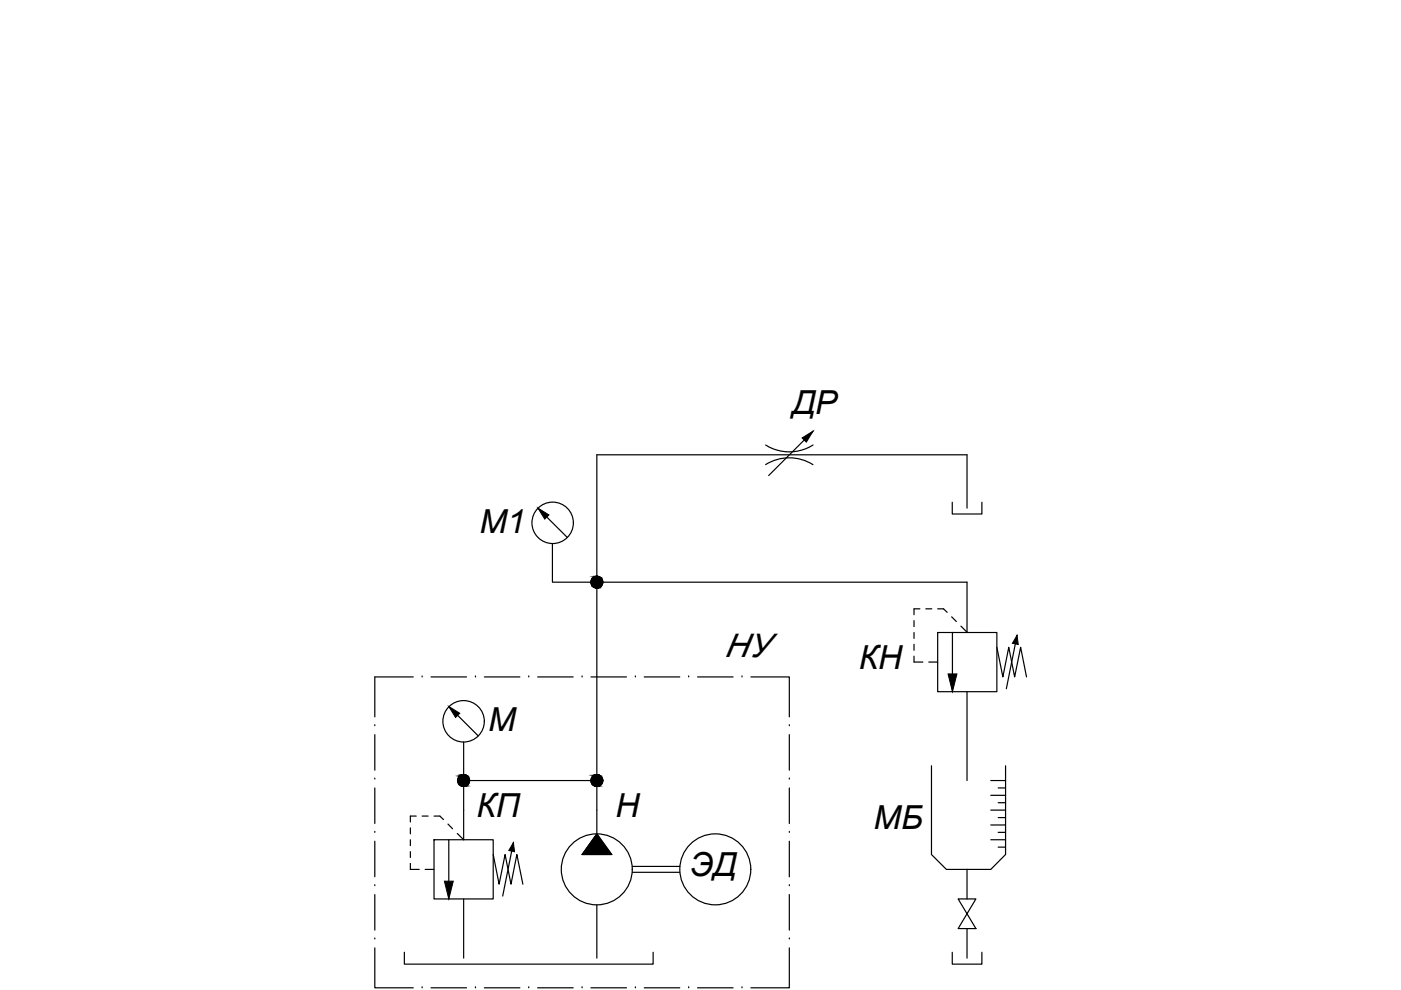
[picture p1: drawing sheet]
<svg xmlns="http://www.w3.org/2000/svg" width="297mm" height="210mm" viewBox="0 0 297 210" stroke-linecap="round" stroke-linejoin="round" font-family="sans-serif">
<defs><g id="words">
<g font-size="7">
<text x="167.9" y="87.8">ДР</text>
<text x="101.7" y="113">М1</text>
<text x="153.7" y="139.3">НУ</text>
<text x="182.1" y="141.9">КН</text>
<text x="103.5" y="155">М</text>
<text x="101" y="173.2">КП</text>
<text x="130.5" y="173.2">Н</text>
<text x="185.2" y="175.7">МБ</text>
<text x="146.3" y="185.7">ЭД</text>
</g>
</g></defs>
<!-- layer: 0 -->
<g fill="none" stroke="#000" stroke-width=".25">
<path d="M162.3 98.5a9.4 9.4 0 0 1 10.1 0M162.3 94.4a9.4 9.4 0 0 0 10.1 0M172.4 91.4l-9.4 9.4M114.1 107.8l6.2 6.2M117.1 115.3v8.1h87.9v10.7M201.9 106.5v2.5h6.3v-2.5M205 107.7v-11.3h-78.5v69.1M193.8 131.6v1.3M193.8 134.1v1.3M193.8 136.6v1.3M193.8 139.1v1.3h1.9M195 129.1h-1.2v1.2"/>
<path d="M196.3 129.1h1.3M198.8 134.1h12.6v12.6h-12.6zM198.8 129.1h1.3l.7 .7M201.8 130.8l1 1M201.9 134.1v12.6M203.7 132.8l1.4 1.3M211.4 137.2l1.2 6.3 1.3-6.3 1.2 6.3 1.3-6.3 1.2 6.3M215.6 134.7l-2.2 11.3M95.2 149.8l6.2 6.2M98.3 157.3v8.2M196.9 140.4h1.9M205 146.7v18.8"/>
<path d="M87 175.5v1.3M87 178v1.3M88.3 173h-1.3v1.3M89.5 173h1.3M92 178h12.6v12.6h-12.6zM92 173h1.3l.7 .8M95 174.7l1 1M95.2 178v12.6M97 176.7l1.3 1.3v-12.5h28.2v11.3M108.8 178.7l-2.2 11.3M126.5 176.8l3.2 4.4h-6.3zM127.8 179.3h.1"/>
<path d="M197.5 162.4v18.8l3.1 3.1h9.5l3.1-3.1v-18.8M210.1 178h3.1M210.1 174.9h3.1M210.1 171.8h3.1M210.1 168.6h3.1M210.1 165.5h3.1M211.6 179.6h1.6M211.6 176.5h1.6M211.6 173.3h1.6M211.6 170.2h1.6M211.6 167.1h1.6M87 180.6v1.2"/>
<path d="M87 183.1v1.2h1.9M90.1 184.3h1.9M98.3 190.6v12.6M104.6 181.2l1.2 6.3 1.3-6.3 1.2 6.3 1.3-6.3 1.3 6.3M126.5 191.9v11.3M134.1 183.7h10.1M134.1 184.9h10.1M203.1 190.6l3.8 6.3h-3.8l3.8-6.3zM205 184.3v6.3M205 196.9v6.3M85.7 201.9v2.5h52.8v-2.5M201.9 201.9v2.5h6.3v-2.5"/>
<circle cx="117.2" cy="110.9" r="4.4"/>
<circle cx="126.5" cy="123.4" r="1.26"/>
<circle cx="98.3" cy="152.9" r="4.4"/>
<circle cx="98.3" cy="165.5" r="1.26"/>
<circle cx="126.5" cy="184.3" r="7.5"/>
<circle cx="151.7" cy="184.3" r="7.5"/>
</g>
<g fill="#000" stroke="#000" stroke-width=".21">
<path d="M170.1 92.9l2.3-1.5-1.5 2.3zM114.1 107.7l2.3 1.5-.9 .9zM215.6 134.7l.3 1.9-1.2-.2zM95.2 149.8l2.3 1.4-.9 .9zM201 142.9h1.9l-1 3.8zM98.1 164.3l.2-.1zM126.5 176.8l3.2 4.4h-6.3zM126.3 164.2h.2zM126.5 164.2h.3zM94.2 186.8h1.9l-.9 3.8zM108.8 178.7l.3 1.9-1.2-.3z"/>
<path d="M126.3 124.7h.2zM126.5 124.7h.3z"/>
<path d="M126.3 122.2l.2 .1zM126.1 122.3h.4z"/>
<path d="M126.1 122.3h.4zM125.9 122.3h.6z"/>
<path d="M125.9 122.3l.6 .2v-.2zM125.7 122.5l.2-.2 .6 .2z"/>
<path d="M125.7 122.5l.8 .1v-.1zM125.7 122.5l.8 .1h-.9z"/>
<path d="M125.6 122.6l.9 .2v-.2zM125.6 122.6l.9 .2h-1z"/>
<path d="M125.5 122.8l1 .2v-.2zM125.5 122.8l1 .2h-1.1z"/>
<path d="M125.4 123l1.1 .2v-.2zM125.4 123l1.1 .2h-1.2z"/>
<path d="M125.3 123.2l1.2 .2v-.2zM125.3 123.2l1.2 .2h-1.2z"/>
<path d="M125.3 123.4l1.2 .2v-.2zM125.3 123.4l1.2 .2h-1.2z"/>
<path d="M125.3 123.6l1.2 .3v-.3zM125.3 123.6l1.2 .3h-1.1z"/>
<path d="M125.4 123.9l1.1 .2v-.2zM125.4 123.9l1.1 .2h-1z"/>
<path d="M125.5 124.1l1 .1v-.1zM125.5 124.1l1 .1h-.9z"/>
<path d="M125.6 124.2l.9 .2v-.2zM125.6 124.2l.9 .2h-.8z"/>
<path d="M125.7 124.4l.8 .1v-.1zM125.7 124.4l.8 .1z"/>
<path d="M125.9 124.5l.6 .1zM125.9 124.5l.6 .1z"/>
<path d="M126.1 124.6l.4 .1zM126.1 124.6l.4 .1z"/>
<path d="M126.5 122.2h.3zM126.3 122.2h.2z"/>
<path d="M126.5 122.2l.5 .1zM126.5 122.2l.5 .1z"/>
<path d="M126.5 122.3h.7zM126.5 122.3h.7z"/>
<path d="M126.5 124.6h.5zM126.5 124.6l.3 .1z"/>
<path d="M126.5 122.3l.8 .2zM126.5 122.3l.8 .2h-.8z"/>
<path d="M126.5 124.5h.7zM126.5 124.5l.5 .1z"/>
<path d="M126.5 122.5l1 .1-.2-.1zM126.5 122.5l1 .1h-1z"/>
<path d="M126.5 124.4l.7 .1 .1-.1zM126.5 124.4l.7 .1h-.7z"/>
<path d="M126.5 122.6l1.1 .2-.1-.2zM126.5 122.6l1.1 .2h-1.1z"/>
<path d="M126.5 124.2l.8 .2 .2-.2zM126.5 124.2l.8 .2h-.8z"/>
<path d="M126.5 122.8l1.2 .2-.1-.2zM126.5 122.8l1.2 .2h-1.2z"/>
<path d="M126.5 124.1l1 .1 .1-.1zM126.5 124.1l1 .1h-1z"/>
<path d="M126.5 123l1.3 .2-.1-.2zM126.5 123l1.3 .2h-1.3z"/>
<path d="M126.5 123.9l1.1 .2 .1-.2zM126.5 123.9l1.1 .2h-1.1z"/>
<path d="M126.5 123.2l1.3 .2v-.2zM126.5 123.2l1.3 .2h-1.3z"/>
<path d="M126.5 123.6l1.2 .3 .1-.3zM126.5 123.6l1.2 .3h-1.2z"/>
<path d="M126.5 123.4l1.3 .2v-.2zM126.5 123.4l1.3 .2h-1.3z"/>
<path d="M98.1 166.7h.2zM98.3 166.7h.2z"/>
<path d="M98.3 164.2h.2zM98.3 164.2h.2z"/>
<path d="M98.1 164.3h.2zM97.8 164.3h.5z"/>
<path d="M97.8 164.3l.5 .2v-.2zM97.6 164.5l.2-.2 .5 .2z"/>
<path d="M97.6 164.5l.7 .1v-.1zM97.4 164.6l.2-.1 .7 .1z"/>
<path d="M97.4 164.6l.9 .2v-.2zM97.4 164.6l.9 .2h-1.1z"/>
<path d="M97.2 164.8l1.1 .2v-.2zM97.2 164.8l1.1 .2h-1.2z"/>
<path d="M97.1 165l1.2 .2v-.2zM97.1 165l1.2 .2h-1.2z"/>
<path d="M97.1 165.2l1.2 .1zM97.1 165.2l1.2 .1z"/>
<path d="M97.1 165.3l1.2 .2v-.2zM97.1 165.3l1.2 .2h-1.3z"/>
<path d="M97 165.5l1.3 .2v-.2zM97 165.5l1.3 .2h-1.2z"/>
<path d="M97.1 165.7l1.2 .2v-.2zM97.1 165.7l1.2 .2h-1.2z"/>
<path d="M97.1 165.9l1.2 .2v-.2zM97.1 165.9l1.2 .2h-1.1z"/>
<path d="M97.2 166.1l1.1 .2v-.2zM97.2 166.1l1.1 .2h-1z"/>
<path d="M97.3 166.3l1 .1v-.1zM97.3 166.3l1 .1h-.8z"/>
<path d="M97.5 166.4l.8 .2v-.2zM97.5 166.4l.8 .2z"/>
<path d="M97.7 166.6l.6 .1zM97.7 166.6l.6 .1z"/>
<path d="M97.9 166.7h.4zM97.9 166.7h.4z"/>
<path d="M98.3 164.2l.4 .1zM98.3 164.2l.4 .1z"/>
<path d="M98.3 164.3l.6 .1zM98.3 164.3l.6 .1z"/>
<path d="M98.3 166.7h.4zM98.3 166.7h.2z"/>
<path d="M98.3 164.4l.8 .1zM98.3 164.4l.8 .1h-.8z"/>
<path d="M98.3 166.6h.6zM98.3 166.6l.4 .1z"/>
<path d="M98.3 164.5l1 .2-.2-.2zM98.3 164.5l1 .2h-1z"/>
<path d="M98.3 166.4l.6 .2 .2-.2zM98.3 166.4l.6 .2h-.6z"/>
<path d="M98.3 164.7l1.1 .2-.1-.2zM98.3 164.7l1.1 .2h-1.1z"/>
<path d="M98.3 166.3l.8 .1 .2-.1zM98.3 166.3l.8 .1h-.8z"/>
<path d="M98.3 164.9l1.2 .2-.1-.2zM98.3 164.9l1.2 .2h-1.2z"/>
<path d="M98.3 166.1l1 .2 .1-.2zM98.3 166.1l1 .2h-1z"/>
<path d="M98.3 165.1l1.2 .2v-.2zM98.3 165.1l1.2 .2h-1.2z"/>
<path d="M98.3 165.9l1.1 .2 .1-.2zM98.3 165.9l1.1 .2h-1.1z"/>
<path d="M98.3 165.3l1.3 .2-.1-.2zM98.3 165.3l1.3 .2h-1.3z"/>
<path d="M98.3 165.7l1.2 .2v-.2zM98.3 165.7l1.2 .2h-1.2z"/>
<path d="M98.3 165.5l1.2 .2 .1-.2zM98.3 165.5l1.2 .2h-1.2z"/>
<path d="M126.3 166.7h.2zM126.5 166.7h.3z"/>
<path d="M126.3 164.2l.2 .1zM126.1 164.3h.4z"/>
<path d="M126.1 164.3l.4 .1zM125.9 164.4h.6z"/>
<path d="M125.9 164.4l.6 .1v-.1zM125.7 164.5l.2-.1 .6 .1z"/>
<path d="M125.7 164.5l.8 .2v-.2zM125.7 164.5l.8 .2h-.9z"/>
<path d="M125.6 164.7l.9 .2v-.2zM125.6 164.7l.9 .2h-1z"/>
<path d="M125.5 164.9l1 .2v-.2zM125.5 164.9l1 .2h-1.1z"/>
<path d="M125.4 165.1l1.1 .2v-.2zM125.4 165.1l1.1 .2h-1.2z"/>
<path d="M125.3 165.3l1.2 .2v-.2zM125.3 165.3l1.2 .2h-1.2z"/>
<path d="M125.3 165.5l1.2 .2v-.2zM125.3 165.5l1.2 .2h-1.2z"/>
<path d="M125.3 165.7l1.2 .2v-.2zM125.3 165.7l1.2 .2h-1.1z"/>
<path d="M125.4 165.9l1.1 .2v-.2zM125.4 165.9l1.1 .2h-1z"/>
<path d="M125.5 166.1l1 .2v-.2zM125.5 166.1l1 .2h-.9z"/>
<path d="M125.6 166.3l.9 .1v-.1zM125.6 166.3l.9 .1h-.8z"/>
<path d="M125.7 166.4l.8 .2v-.2zM125.7 166.4l.8 .2z"/>
<path d="M125.9 166.6l.6 .1zM125.9 166.6l.6 .1z"/>
<path d="M126.1 166.7h.4zM126.1 166.7h.4z"/>
<path d="M126.5 164.2l.5 .1zM126.5 164.2l.5 .1z"/>
<path d="M126.5 164.3l.7 .1zM126.5 164.3l.7 .1z"/>
<path d="M126.5 166.7h.5zM126.5 166.7h.3z"/>
<path d="M126.5 164.4l.8 .1zM126.5 164.4l.8 .1h-.8z"/>
<path d="M126.5 166.6h.7zM126.5 166.6l.5 .1z"/>
<path d="M126.5 164.5l1 .2-.2-.2zM126.5 164.5l1 .2h-1z"/>
<path d="M126.5 166.4l.7 .2 .1-.2zM126.5 166.4l.7 .2h-.7z"/>
<path d="M126.5 164.7l1.1 .2-.1-.2zM126.5 164.7l1.1 .2h-1.1z"/>
<path d="M126.5 166.3l.8 .1 .2-.1zM126.5 166.3l.8 .1h-.8z"/>
<path d="M126.5 164.9l1.2 .2-.1-.2zM126.5 164.9l1.2 .2h-1.2z"/>
<path d="M126.5 166.1l1 .2 .1-.2zM126.5 166.1l1 .2h-1z"/>
<path d="M126.5 165.1l1.3 .2-.1-.2zM126.5 165.1l1.3 .2h-1.3z"/>
<path d="M126.5 165.9l1.1 .2 .1-.2zM126.5 165.9l1.1 .2h-1.1z"/>
<path d="M126.5 165.3l1.3 .2v-.2zM126.5 165.3l1.3 .2h-1.3z"/>
<path d="M126.5 165.7l1.2 .2 .1-.2zM126.5 165.7l1.2 .2h-1.2z"/>
<path d="M126.5 165.5l1.3 .2v-.2zM126.5 165.5l1.3 .2h-1.3z"/>
</g>
<!-- layer: ____ _ ____ -->
<g fill="none" stroke="#000" stroke-width=".25">
<path d="M79.5 153.9h.1M79.5 155.8v7.5M87.6 143.5h-8.1v8.5M89.5 143.5h.1M91.4 143.5h7.5M100.8 143.5h.1M102.7 143.5h7.5M112.1 143.5h.1M114 143.5h7.5M123.4 143.5h.1M125.3 143.5h7.5M134.7 143.5h.1"/>
<path d="M136.6 143.5h7.5M146 143.5h.1M147.9 143.5h7.5M157.3 143.5h.1M159.2 143.5h8.2v8.5M167.4 153.9h.1M167.4 155.8v7.5M79.5 176.5h.1M79.5 165.2h.1M79.5 167.1v7.5M79.5 178.4v7.5M167.4 165.2h.1"/>
<path d="M167.4 176.5h.1M167.4 167.1v7.5M167.4 178.4v7.5M79.5 199.1h.1M79.5 187.8h.1M79.5 189.7v7.5M167.4 187.8h.1M167.4 199.1h.1M167.4 189.7v7.5M79.5 201v8.4h8.1M89.5 209.4h.1M91.4 209.4h7.5"/>
<path d="M100.8 209.4h.1M102.7 209.4h7.5M112.1 209.4h.1M114 209.4h7.5M123.4 209.4h.1M125.3 209.4h7.5M134.7 209.4h.1M136.6 209.4h7.5M146 209.4h.1M147.9 209.4h7.5M157.3 209.4h.1M167.4 201v8.4h-8.2"/>
<circle cx="126.6" cy="165.5" r="1.26"/>
</g>
<use href="#words"/>
</svg>
